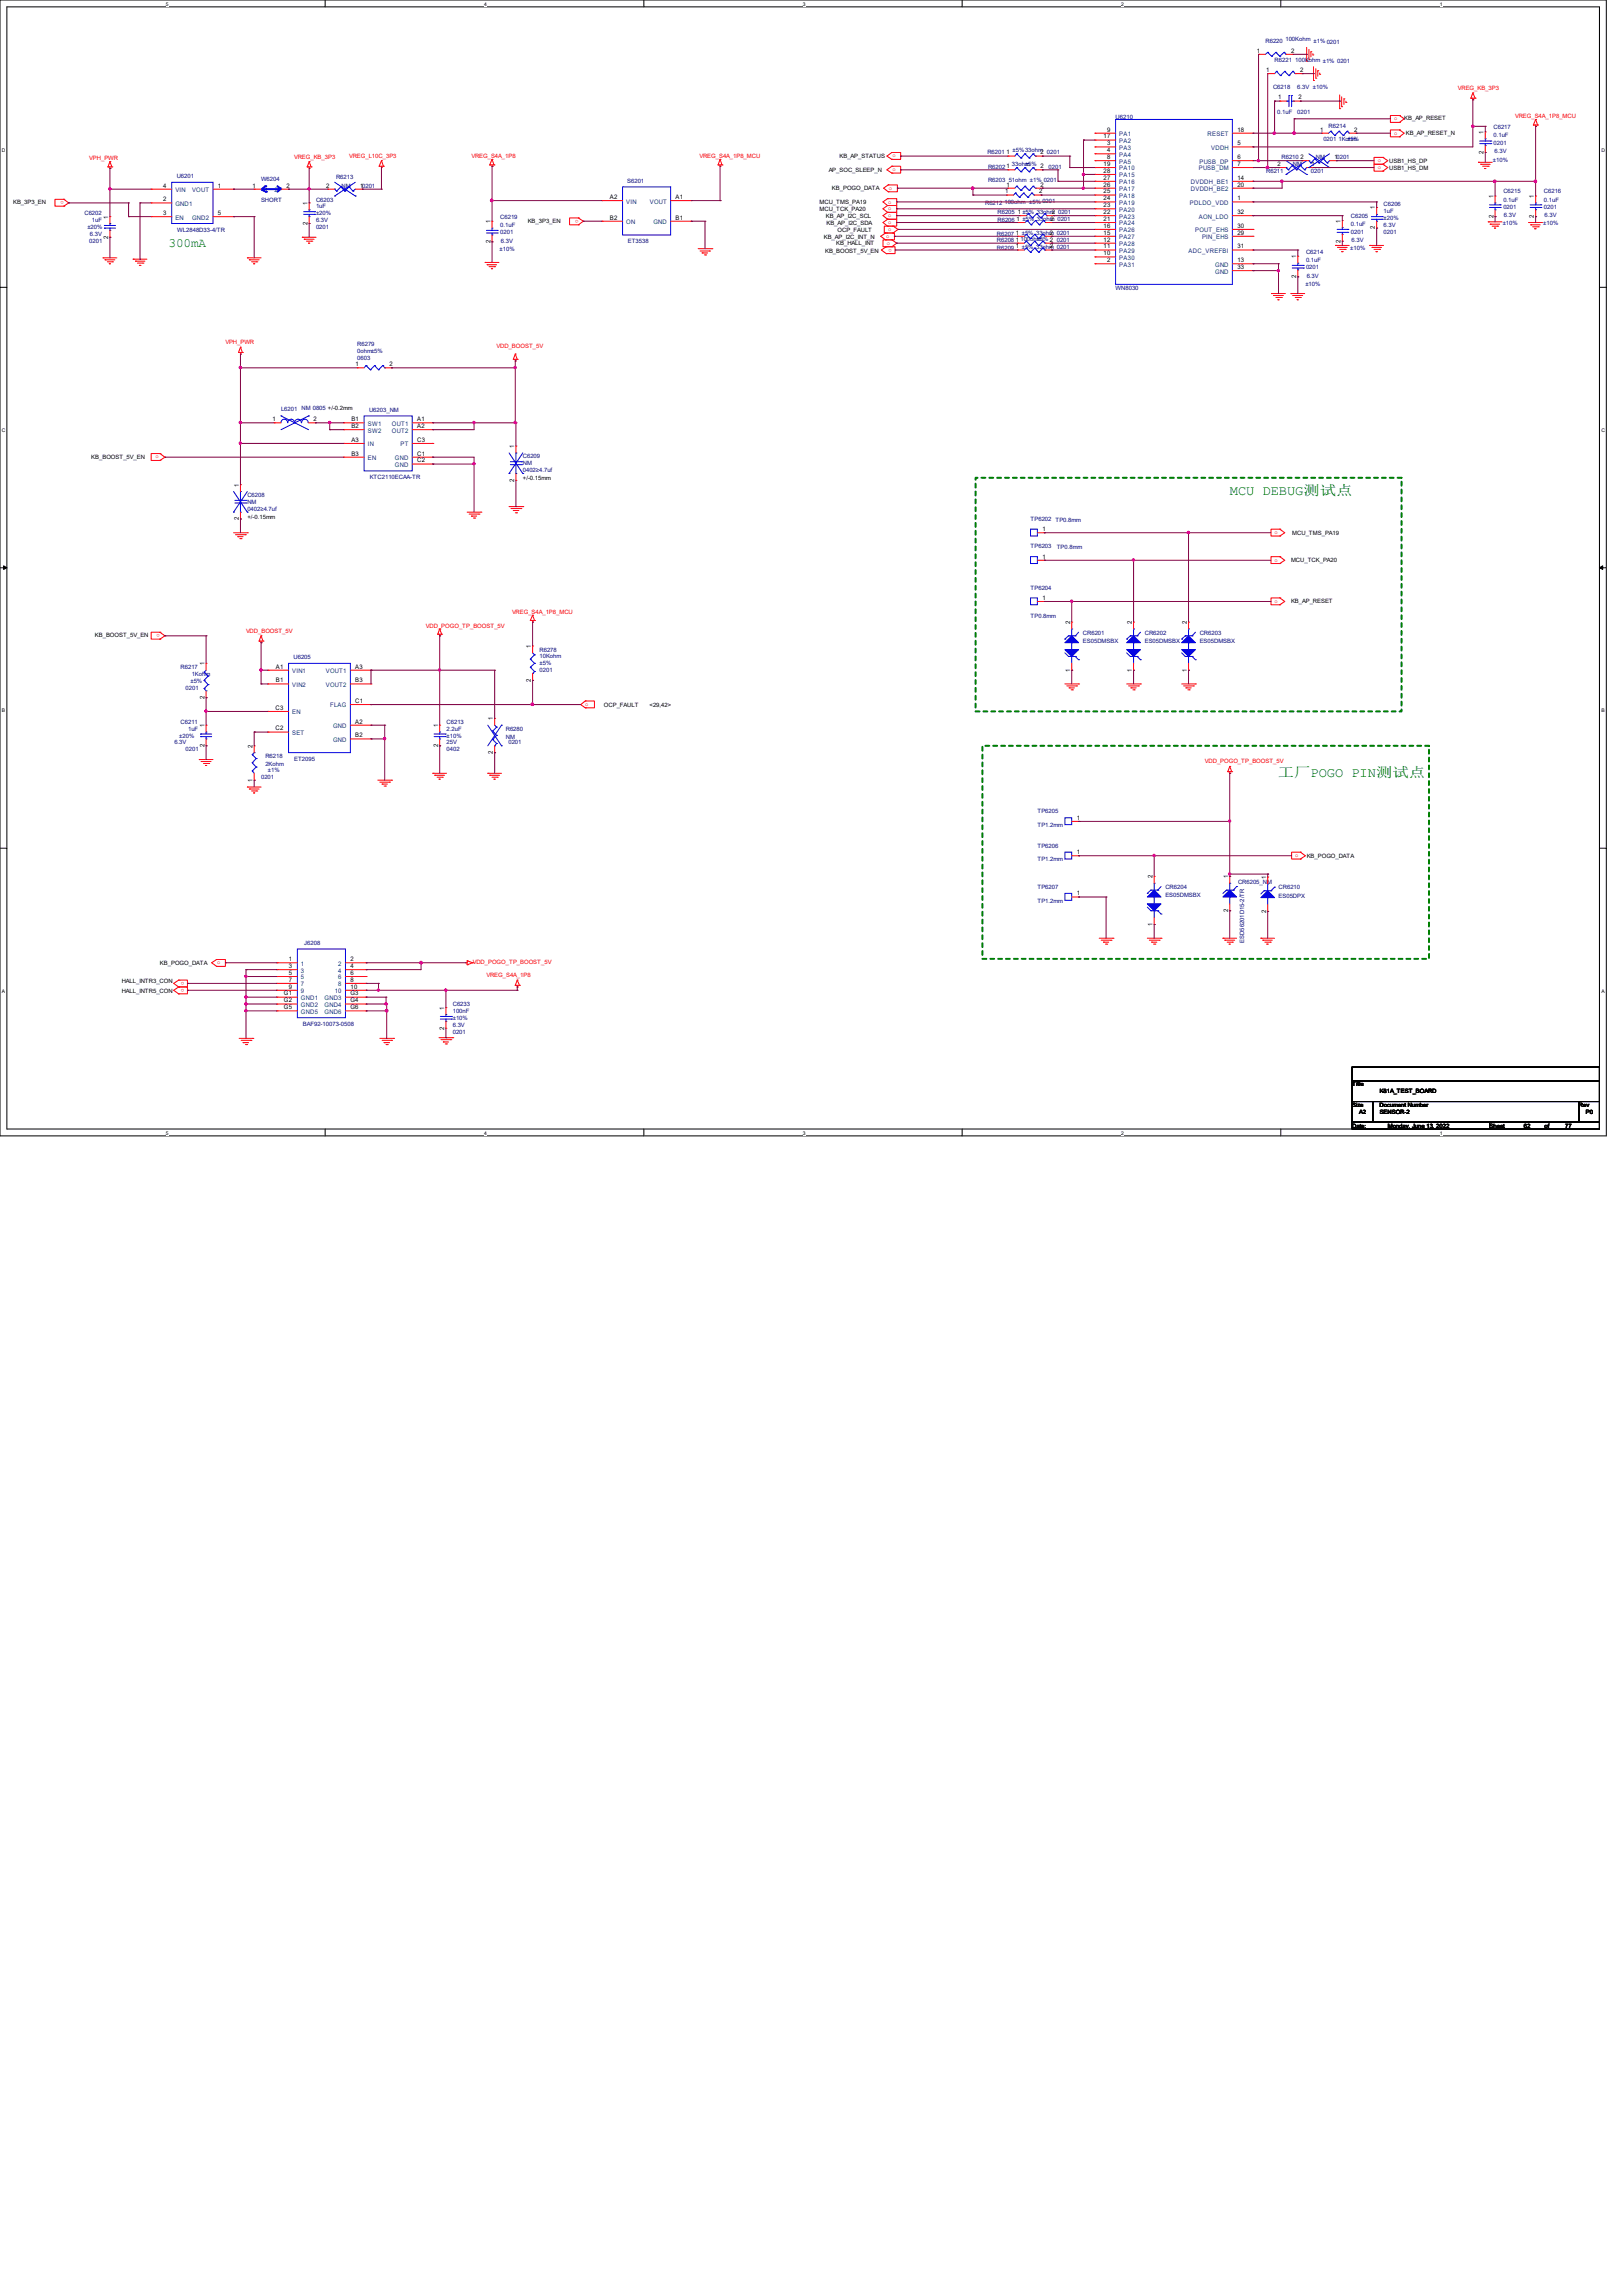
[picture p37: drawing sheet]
<svg xmlns="http://www.w3.org/2000/svg" width="210mm" height="297mm" viewBox="0 0 210 297" stroke-linecap="round" stroke-linejoin="round" font-family="sans-serif">
<defs><g id="words">
<g font-size="1.8" fill="#008000">
<text x="159.1" y="64.1">MCU DEBUG测试点</text>
<text x="165.4" y="100.5">工厂POGO PIN测试点</text>
</g>
<text font-size="1.7" fill="#008000" x="21.8" y="32">300mA</text>
<g font-size=".8" fill="#000080">
<text x="163.8" y="5.5">R6220</text>
<text x="166.3" y="5.3">100Kohm ±1%</text>
<text x="171.7" y="5.7">0201</text>
<text x="164.7" y="11.5">C6218</text>
<text x="164.9" y="8">R6221 100Kohm ±1% 0201</text>
<text x="167.9" y="11.5">6.3V ±10%</text>
<text x="144.4" y="15.4">U6210</text>
<text x="165.3" y="14.8">0.1uF</text>
<text x="167.9" y="14.7">0201</text>
<text x="171.9" y="16.6">R6214</text>
<text x="193.3" y="16.7">C6217</text>
<text x="193.3" y="17.8">0.1uF</text>
<text x="22.9" y="23">U6201</text>
<text x="33.8" y="23.4">W6204</text>
<text x="43.5" y="23.2">R6213</text>
<text x="81.2" y="23.7">S6201</text>
<text x="127.8" y="19.9">R6201</text>
<text x="127.9" y="23.6">R6203 51ohm ±1% 0201</text>
<text x="127.9" y="21.8">R62021</text>
<text x="130.9" y="21.5">33ohm</text>
<text x="131" y="19.7">±5%33ohm</text>
<text x="132.6" y="21.5">±5%</text>
<text x="135.5" y="19.9">0201</text>
<text x="135.7" y="21.8">0201</text>
<text x="163.8" y="22.4">R6211</text>
<text x="165.8" y="20.6">R6210</text>
<text x="167.3" y="21.5">NM</text>
<text x="169.6" y="22.4">0201</text>
<text x="170.3" y="20.6">NM</text>
<text x="171.2" y="18.2">0201</text>
<text x="173.2" y="18.2">1Kohm</text>
<text x="174.3" y="18.2">±5%</text>
<text x="193.2" y="20.9">±10%</text>
<text x="193.3" y="18.8">0201</text>
<text x="193.4" y="19.9">6.3V</text>
<text x="10.9" y="27.9">C6202</text>
<text x="11.3" y="29.6">±20%</text>
<text x="11.9" y="28.7">1uF</text>
<text x="22.9" y="30">WL2848D33-4/TR</text>
<text x="33.8" y="26.1">SHORT</text>
<text x="40.9" y="26.1">C6203</text>
<text x="40.9" y="27">1uF</text>
<text x="40.9" y="29.6">0201</text>
<text x="40.9" y="28.7">6.3V</text>
<text x="40.9" y="27.9">±20%</text>
<text x="44.2" y="24.3">NM</text>
<text x="64.7" y="28.3">C6219</text>
<text x="64.7" y="29.3">0.1uF</text>
<text x="127.5" y="26.5">R6212</text>
<text x="129.1" y="27.7">R6205</text>
<text x="129.1" y="28.7">R6206</text>
<text x="130" y="26.4">100ohm ±5% 0201</text>
<text x="174.8" y="28.2">C6205</text>
<text x="174.8" y="29.3">0.1uF</text>
<text x="179" y="26.7">C6206</text>
<text x="179" y="27.6">1uF</text>
<text x="179" y="29.3">6.3V</text>
<text x="179" y="28.4">±20%</text>
<text x="194.4" y="29.2">±10%</text>
<text x="194.5" y="25">C6215</text>
<text x="194.5" y="26.1">0.1uF</text>
<text x="194.5" y="27.1">0201</text>
<text x="194.6" y="28.1">6.3V</text>
<text x="199.7" y="29.2">±10%</text>
<text x="199.8" y="25">C6216</text>
<text x="199.8" y="26.1">0.1uF</text>
<text x="199.8" y="27.1">0201</text>
<text x="199.9" y="28.1">6.3V</text>
<text x="11.6" y="31.4">0201</text>
<text x="11.6" y="30.5">6.3V</text>
<text x="64.6" y="32.5">±10%</text>
<text x="64.7" y="30.3">0201</text>
<text x="64.8" y="31.4">6.3V</text>
<text x="81.2" y="31.5">ET3538</text>
<text x="129" y="30.5">R6207</text>
<text x="129" y="31.3">R6208</text>
<text x="129" y="32.3">R6209</text>
<text x="132" y="31.2">100ohm</text>
<text x="134.2" y="31.2">±5% 2</text>
<text x="136.7" y="31.3">0201</text>
<text x="169" y="32.8">C6214</text>
<text x="169" y="33.9">0.1uF</text>
<text x="169" y="34.8">0201</text>
<text x="169.1" y="35.9">6.3V</text>
<text x="174.7" y="32.4">±10%</text>
<text x="174.8" y="30.2">0201</text>
<text x="174.9" y="31.3">6.3V</text>
<text x="179" y="30.2">0201</text>
<text x="144.4" y="37.5">WN8030</text>
<text x="168.9" y="37">±10%</text>
<text x="46.2" y="44.7">R6279</text>
<text x="46.2" y="45.6">0ohm±5%</text>
<text x="46.2" y="46.5">0603</text>
<text x="36.4" y="53.2">L6201</text>
<text x="39" y="53">NM 0805 +/-0.2mm</text>
<text x="47.8" y="53.3">U6203_NM</text>
<text x="67.7" y="59.3">C6209</text>
<text x="32" y="64.3">C6208</text>
<text x="32" y="65.2">NM</text>
<text x="47.8" y="62">KTC2110ECAA-TR</text>
<text x="67.7" y="60.2">NM</text>
<text x="67.7" y="61.1">0402≥4.7uf</text>
<text x="32" y="66.1">0402≥4.7uf</text>
<text x="133.4" y="67.4">TP6202 TP0.8mm</text>
<text x="133.4" y="71">TP6203</text>
<text x="136.7" y="71">TP0.8mm</text>
<text x="133.4" y="76.3">TP6204</text>
<text x="133.4" y="79.9">TP0.8mm</text>
<text x="140.1" y="82.1">CR6201</text>
<text x="140.1" y="83.1">ES05DMSBX</text>
<text x="148.1" y="82.1">CR6202</text>
<text x="148.1" y="83.1">ES05DMSBX</text>
<text x="155.2" y="82.1">CR6203</text>
<text x="155.2" y="83.1">ES05DMSBX</text>
<text x="23.4" y="86.5">R6217</text>
<text x="24" y="89.2">0201</text>
<text x="24.6" y="88.3">±5%</text>
<text x="24.8" y="87.4">1Kohm</text>
<text x="38" y="85.3">U6205</text>
<text x="69.8" y="84.3">R6278</text>
<text x="69.8" y="85.2">10Kohm</text>
<text x="69.8" y="86.1">±5%</text>
<text x="69.8" y="87">0201</text>
<text x="23.2" y="95.4">±20%</text>
<text x="23.4" y="93.6">C6211</text>
<text x="24.3" y="94.5">1uF</text>
<text x="57.8" y="93.6">C6213</text>
<text x="57.8" y="94.5">2.2uF</text>
<text x="57.8" y="95.4">±10%</text>
<text x="65.5" y="94.5">R6280</text>
<text x="65.5" y="95.6">NM</text>
<text x="22.6" y="96.3">6.3V</text>
<text x="24" y="97.2">0201</text>
<text x="33.8" y="100.8">0201</text>
<text x="34.3" y="98.1">R6218</text>
<text x="34.3" y="99.1">2Kohm</text>
<text x="34.7" y="99.9">±1%</text>
<text x="38.1" y="98.4">ET2095</text>
<text x="57.8" y="97.2">0402</text>
<text x="57.8" y="96.3">25V</text>
<text x="65.8" y="96.3">0201</text>
<text x="134.2" y="105.2">TP6205</text>
<text x="134.2" y="107">TP1.2mm</text>
<text x="134.2" y="109.6">TP6206</text>
<text x="134.2" y="111.4">TP1.2mm</text>
<text x="134.2" y="115">TP6207</text>
<text x="134.2" y="116.8">TP1.2mm</text>
<text x="150.8" y="115">CR6204</text>
<text x="150.8" y="116">ES05DMSBX</text>
<text x="160.2" y="114.3">CR6205_NM</text>
<text x="165.4" y="115.1">CR6210</text>
<text x="165.4" y="116.1">ES05DPX</text>
<text x="39.4" y="122.3">J6208</text>
<text x="161" y="122" transform="rotate(-90 161 122)">ESD56201D15-2/TR</text>
<text x="58.6" y="130.2">C6233</text>
<text x="58.6" y="131.1">100nF</text>
<text x="58.6" y="132">±10%</text>
<text x="39.2" y="132.8">BAF92-10073-0508</text>
<text x="58.6" y="133.7">0201</text>
<text x="58.6" y="132.8">6.3V</text>
</g>
<g font-size=".8">
<text x="162.7" y="6.8">1</text>
<text x="163.8" y="9.3">1</text>
<text x="167.1" y="6.8">2</text>
<text x="168.2" y="9.3">2</text>
<text x="142.8" y="17.9">17</text>
<text x="143.3" y="17">9</text>
<text x="160.1" y="17">18</text>
<text x="165.4" y="12.9">1</text>
<text x="168" y="12.9">2</text>
<text x="170.8" y="17">1</text>
<text x="175.2" y="17">2</text>
<text x="181.7" y="15.6">KB_AP_RESET</text>
<text x="181.9" y="17.5">KB_AP_RESET_N</text>
<text x="192" y="17.3" transform="rotate(-90 192 17.3)">1</text>
<text x="107.2" y="22.2">AP_SOC_SLEEP_N</text>
<text x="108.6" y="20.4">KB_AP_STATUS</text>
<text x="130.2" y="20">1</text>
<text x="134.6" y="21.8">2</text>
<text x="134.6" y="20">2</text>
<text x="142.8" y="23.2">27</text>
<text x="142.8" y="21.5">19</text>
<text x="142.8" y="22.4">28</text>
<text x="143.3" y="20.6">8</text>
<text x="143.3" y="19.7">4</text>
<text x="143.3" y="18.8">3</text>
<text x="160.1" y="23.2">14</text>
<text x="160.1" y="18.8">5</text>
<text x="160.1" y="20.6">6</text>
<text x="160.1" y="21.5">7</text>
<text x="165.3" y="21.5">2</text>
<text x="168.3" y="20.6">2</text>
<text x="169.7" y="21.5">1</text>
<text x="172.7" y="20.6">10201</text>
<text x="179.8" y="21.1">USB1_HS_DP</text>
<text x="179.8" y="22">USB1_HS_DM</text>
<text x="192" y="19.9" transform="rotate(-90 192 19.9)">2</text>
<text x="1.7" y="26.4">KB_3P3_EN</text>
<text x="14" y="28.3" transform="rotate(-90 14 28.3)">1</text>
<text x="21.1" y="26">2</text>
<text x="21.1" y="27.8">3</text>
<text x="21.1" y="24.3">4</text>
<text x="28.2" y="27.8">5</text>
<text x="28.2" y="24.3">1</text>
<text x="32.7" y="24.3">1</text>
<text x="37.1" y="24.3">2</text>
<text x="39.8" y="29.1" transform="rotate(-90 39.8 29.1)">2</text>
<text x="39.8" y="26.5" transform="rotate(-90 39.8 26.5)">1</text>
<text x="42.2" y="24.3">2</text>
<text x="46.6" y="24.3">10201</text>
<text x="63.5" y="28.9" transform="rotate(-90 63.5 28.9)">1</text>
<text x="68.3" y="28.8">KB_3P3_EN</text>
<text x="78.9" y="25.7">A2</text>
<text x="78.9" y="28.4">B2</text>
<text x="87.4" y="25.7">A1</text>
<text x="87.4" y="28.4">B1</text>
<text x="106.1" y="26.4">MCU_TMS_PA19</text>
<text x="106.1" y="27.3">MCU_TCK_PA20</text>
<text x="106.9" y="28.2">KB_AP_I2C_SCL</text>
<text x="106.9" y="29.1">KB_AP_I2C_SDA</text>
<text x="107.7" y="24.6">KB_POGO_DATA</text>
<text x="108.4" y="30">OCP_FAULT</text>
<text x="130.1" y="25">1</text>
<text x="130.2" y="24.1">1</text>
<text x="131.5" y="28.6">1 ±5% 33ohm 0201</text>
<text x="131.7" y="27.7">1 ±5% 33ohm 0201</text>
<text x="134.5" y="25">2</text>
<text x="134.6" y="24.1">2</text>
<text x="135.9" y="28.6">2</text>
<text x="136.1" y="27.7">2</text>
<text x="142.8" y="24.1">26</text>
<text x="142.8" y="25">25</text>
<text x="142.8" y="25.9">24</text>
<text x="142.8" y="26.8">23</text>
<text x="142.8" y="29.5">16</text>
<text x="142.8" y="27.7">22</text>
<text x="142.8" y="28.6">21</text>
<text x="160.1" y="29.5">30</text>
<text x="160.1" y="24.1">20</text>
<text x="160.1" y="27.7">32</text>
<text x="160.1" y="25.9">1</text>
<text x="173.5" y="28.8" transform="rotate(-90 173.5 28.8)">1</text>
<text x="177.9" y="29.7" transform="rotate(-90 177.9 29.7)">2</text>
<text x="177.9" y="27.1" transform="rotate(-90 177.9 27.1)">1</text>
<text x="193.2" y="28.2" transform="rotate(-90 193.2 28.2)">2</text>
<text x="193.2" y="25.6" transform="rotate(-90 193.2 25.6)">1</text>
<text x="198.5" y="28.2" transform="rotate(-90 198.5 28.2)">2</text>
<text x="198.5" y="25.6" transform="rotate(-90 198.5 25.6)">1</text>
<text x="14" y="30.9" transform="rotate(-90 14 30.9)">2</text>
<text x="63.5" y="31.5" transform="rotate(-90 63.5 31.5)">2</text>
<text x="106.6" y="30.9">KB_AP_I2C_INT_N</text>
<text x="106.8" y="32.7">KB_BOOST_5V_EN</text>
<text x="108.2" y="31.7">KB_HALL_INT</text>
<text x="131.5" y="30.4">1 ±5% 33ohm 0201</text>
<text x="131.5" y="31.2">1</text>
<text x="131.5" y="32.1">1 ±5% 33ohm 0201</text>
<text x="135.9" y="30.4">2</text>
<text x="135.9" y="32.1">2</text>
<text x="142.8" y="30.4">15</text>
<text x="142.8" y="33">10</text>
<text x="142.8" y="31.2">12</text>
<text x="142.8" y="32.1">11</text>
<text x="143.3" y="33.9">2</text>
<text x="160.1" y="30.4">29</text>
<text x="160.1" y="33.9">13</text>
<text x="160.1" y="34.8">33</text>
<text x="160.1" y="32.1">31</text>
<text x="167.7" y="36" transform="rotate(-90 167.7 36)">2</text>
<text x="167.7" y="33.4" transform="rotate(-90 167.7 33.4)">1</text>
<text x="173.5" y="31.4" transform="rotate(-90 173.5 31.4)">2</text>
<text x="46" y="47.4">1</text>
<text x="50.4" y="47.4">2</text>
<text x="11.8" y="59.4">KB_BOOST_5V_EN</text>
<text x="35.3" y="54.5">1</text>
<text x="40.6" y="54.5">2</text>
<text x="45.5" y="54.5">B1</text>
<text x="45.5" y="57.1">A3</text>
<text x="45.5" y="58.9">B3</text>
<text x="45.5" y="55.4">B2</text>
<text x="54" y="58.9">C1</text>
<text x="54" y="57.1">C3</text>
<text x="54" y="54.5">A1</text>
<text x="54" y="55.4">A2</text>
<text x="54" y="59.8">C2</text>
<text x="66.5" y="58" transform="rotate(-90 66.5 58)">1</text>
<text x="30.9" y="63" transform="rotate(-90 30.9 63)">1</text>
<text x="66.5" y="62.3" transform="rotate(-90 66.5 62.3)">2</text>
<text x="67.7" y="62.1">+/-0.15mm</text>
<text x="30.9" y="67.3" transform="rotate(-90 30.9 67.3)">2</text>
<text x="32" y="67.1">+/-0.15mm</text>
<text x="134.9" y="68.7">1</text>
<text x="167.2" y="69.2">MCU_TMS_PA19</text>
<text x="134.9" y="72.3">1</text>
<text x="134.9" y="77.6">1</text>
<text x="167.1" y="72.7">MCU_TCK_PA20</text>
<text x="12.3" y="82.4">KB_BOOST_5V_EN</text>
<text x="68.7" y="83.8" transform="rotate(-90 68.7 83.8)">1</text>
<text x="138.5" y="80.7" transform="rotate(-90 138.5 80.7)">2</text>
<text x="146.5" y="80.7" transform="rotate(-90 146.5 80.7)">2</text>
<text x="153.6" y="80.7" transform="rotate(-90 153.6 80.7)">2</text>
<text x="167.1" y="78.1">KB_AP_RESET</text>
<text x="26.5" y="86.1" transform="rotate(-90 26.5 86.1)">1</text>
<text x="35.7" y="86.5">A1</text>
<text x="35.7" y="88.3">B1</text>
<text x="46" y="86.5">A3</text>
<text x="46" y="88.3">B3</text>
<text x="68.7" y="88.2" transform="rotate(-90 68.7 88.2)">2</text>
<text x="138.5" y="86.9" transform="rotate(-90 138.5 86.9)">1</text>
<text x="146.5" y="86.9" transform="rotate(-90 146.5 86.9)">1</text>
<text x="153.6" y="86.9" transform="rotate(-90 153.6 86.9)">1</text>
<text x="26.5" y="94.1" transform="rotate(-90 26.5 94.1)">1</text>
<text x="26.5" y="90.4" transform="rotate(-90 26.5 90.4)">2</text>
<text x="35.6" y="91.8">C3</text>
<text x="35.6" y="94.5">C2</text>
<text x="46" y="93.6">A2</text>
<text x="46" y="95.4">B2</text>
<text x="46" y="90.9">C1</text>
<text x="56.7" y="94.1" transform="rotate(-90 56.7 94.1)">1</text>
<text x="63.8" y="93.2" transform="rotate(-90 63.8 93.2)">1</text>
<text x="78.2" y="91.4">OCP_FAULT</text>
<text x="84" y="91.4">&lt;29,42&gt;</text>
<text x="26.5" y="96.7" transform="rotate(-90 26.5 96.7)">2</text>
<text x="32.7" y="101.1" transform="rotate(-90 32.7 101.1)">1</text>
<text x="32.7" y="96.7" transform="rotate(-90 32.7 96.7)">2</text>
<text x="56.7" y="96.7" transform="rotate(-90 56.7 96.7)">2</text>
<text x="63.8" y="97.5" transform="rotate(-90 63.8 97.5)">2</text>
<text x="139.3" y="106">1</text>
<text x="139.3" y="110.5">1</text>
<text x="149.1" y="113.6" transform="rotate(-90 149.1 113.6)">2</text>
<text x="158.9" y="113.6" transform="rotate(-90 158.9 113.6)">1</text>
<text x="163.8" y="113.7" transform="rotate(-90 163.8 113.7)">1</text>
<text x="169.1" y="111">KB_POGO_DATA</text>
<text x="139.3" y="115.8">1</text>
<text x="149.1" y="119.8" transform="rotate(-90 149.1 119.8)">1</text>
<text x="158.9" y="118" transform="rotate(-90 158.9 118)">2</text>
<text x="163.8" y="118.1" transform="rotate(-90 163.8 118.1)">2</text>
<text x="20.7" y="124.8">KB_POGO_DATA</text>
<text x="37.4" y="124.3">1</text>
<text x="37.4" y="125.2">3</text>
<text x="45.3" y="124.3">2</text>
<text x="45.3" y="125.2">4</text>
<text x="15.7" y="127.2">HALL_INTR3_CON</text>
<text x="15.7" y="128.5">HALL_INTR5_CON</text>
<text x="36.7" y="128.8">G1</text>
<text x="36.7" y="129.7">G2</text>
<text x="36.7" y="130.6">G5</text>
<text x="37.4" y="126.1">5</text>
<text x="37.4" y="127">7</text>
<text x="37.4" y="127.9">9</text>
<text x="45.3" y="126.1">6</text>
<text x="45.3" y="127">8</text>
<text x="45.3" y="127.9">10</text>
<text x="45.3" y="128.8">G3</text>
<text x="45.3" y="129.7">G4</text>
<text x="45.3" y="130.6">G6</text>
<text x="57.5" y="130.6" transform="rotate(-90 57.5 130.6)">1</text>
<text x="57.5" y="133.2" transform="rotate(-90 57.5 133.2)">2</text>
<text x="175" y="140.5">Title</text>
<text x="175" y="143.2">Size</text>
<text x="178.5" y="143.2">Document Number</text>
<text x="178.5" y="141.4">K81A_TEST_BOARD</text>
<text x="204.3" y="143.2">Rev</text>
<text x="175" y="145.9">Date:</text>
<text x="175.9" y="144.1">A2</text>
<text x="178.5" y="144.1">SENSOR-2</text>
<text x="179.6" y="145.9">Monday, June 13, 2022</text>
<text x="192.8" y="145.9">Sheet</text>
<text x="197.2" y="145.9">62</text>
<text x="199.9" y="145.9">of</text>
<text x="202.5" y="145.9">77</text>
<text x="205.2" y="144.1">P0</text>
</g>
<g font-size=".8" fill="#f00">
<text x="188.6" y="11.6">VREG_KB_3P3</text>
<text x="180.4" y="15.6">o</text>
<text x="180.4" y="17.4">o</text>
<text x="196.1" y="15.3">VREG_S4A_1P8_MCU</text>
<text x="11.6" y="20.7">VPH_PWR</text>
<text x="38.1" y="20.5">VREG_KB_3P3</text>
<text x="45.2" y="20.4">VREG_L10C_3P3</text>
<text x="61" y="20.4">VREG_S4A_1P8</text>
<text x="90.5" y="20.4">VREG_S4A_1P8_MCU</text>
<text x="115.5" y="20.4">o</text>
<text x="115.5" y="22.1">o</text>
<text x="178.3" y="21">o</text>
<text x="178.3" y="21.9">o</text>
<text x="8.3" y="26" transform="rotate(-180 8.3 26)">o</text>
<text x="74.8" y="28.4" transform="rotate(-180 74.8 28.4)">o</text>
<text x="114.9" y="26.3">o</text>
<text x="114.9" y="27.2">o</text>
<text x="114.9" y="28.1">o</text>
<text x="114.9" y="29">o</text>
<text x="114.9" y="29.9">o</text>
<text x="115" y="24.6">o</text>
<text x="114.7" y="30.8">o</text>
<text x="114.8" y="31.7">o</text>
<text x="115.4" y="32.2" transform="rotate(-180 115.4 32.2)">o</text>
<text x="29.2" y="44.5">VPH_PWR</text>
<text x="64.3" y="45">VDD_BOOST_5V</text>
<text x="20.1" y="59.3">o</text>
<text x="164.9" y="69.1">o</text>
<text x="164.9" y="72.6">o</text>
<text x="164.9" y="78">o</text>
<text x="20.7" y="82" transform="rotate(-180 20.7 82)">o</text>
<text x="31.8" y="81.9">VDD_BOOST_5V</text>
<text x="55.1" y="81.2">VDD_POGO_TP_BOOST_5V</text>
<text x="66.3" y="79.4">VREG_S4A_1P8_MCU</text>
<text x="75.7" y="91.3">o</text>
<text x="155.9" y="98.8">VDD_POGO_TP_BOOST_5V</text>
<text x="167.6" y="110.9">o</text>
<text x="28.1" y="124.8">o</text>
<text x="61.2" y="124.8">VDD_POGO_TP_BOOST_5V</text>
<text x="23.8" y="127" transform="rotate(-180 23.8 127)">o</text>
<text x="23.8" y="127.9" transform="rotate(-180 23.8 127.9)">o</text>
<text x="63" y="126.4">VREG_S4A_1P8</text>
</g>
<g font-size=".8" fill="#004080">
<text x="144.8" y="17.6">PA1</text>
<text x="156.3" y="17.6">RESET</text>
<text x="144.8" y="21.2">PA5</text>
<text x="144.8" y="23.8">PA16</text>
<text x="144.8" y="22.1">PA10</text>
<text x="144.8" y="18.5">PA2</text>
<text x="144.8" y="20.3">PA4</text>
<text x="144.8" y="19.4">PA3</text>
<text x="144.8" y="22.9">PA15</text>
<text x="154.1" y="23.8">DVDDH_BE1</text>
<text x="155.1" y="22.1">PUSB_DM</text>
<text x="155.2" y="21.2">PUSB_DP</text>
<text x="156.7" y="19.4">VDDH</text>
<text x="22.7" y="26.6">GND1</text>
<text x="22.7" y="28.4">EN</text>
<text x="22.7" y="24.8">VIN</text>
<text x="24.9" y="28.4">GND2</text>
<text x="24.9" y="24.8">VOUT</text>
<text x="34.2" y="24.8">1</text>
<text x="35.5" y="24.8">2</text>
<text x="81" y="26.3">VIN</text>
<text x="81" y="29">ON</text>
<text x="84.1" y="26.3">VOUT</text>
<text x="84.5" y="29">GND</text>
<text x="144.8" y="24.7">PA17</text>
<text x="144.8" y="25.6">PA18</text>
<text x="144.8" y="26.5">PA19</text>
<text x="144.8" y="27.4">PA20</text>
<text x="144.8" y="28.3">PA23</text>
<text x="144.8" y="29.2">PA24</text>
<text x="154" y="26.5">PDLDO_VDD</text>
<text x="154.1" y="24.7">DVDDH_BE2</text>
<text x="155.1" y="28.3">AON_LDO</text>
<text x="144.8" y="34.5">PA31</text>
<text x="144.8" y="30.1">PA26</text>
<text x="144.8" y="30.9">PA27</text>
<text x="144.8" y="33.6">PA30</text>
<text x="144.8" y="31.8">PA28</text>
<text x="144.8" y="32.7">PA29</text>
<text x="153.8" y="32.7">ADC_VREFBI</text>
<text x="154.7" y="30.1">POUT_EHS</text>
<text x="155.5" y="30.9">PIN_EHS</text>
<text x="157.2" y="34.5">GND</text>
<text x="157.2" y="35.4">GND</text>
<text x="47.6" y="55.1">SW1</text>
<text x="47.6" y="57.7">IN</text>
<text x="47.6" y="59.5">EN</text>
<text x="47.6" y="56">SW2</text>
<text x="50.7" y="55.1">OUT1</text>
<text x="50.7" y="56">OUT2</text>
<text x="51.1" y="59.5">GND</text>
<text x="51.8" y="57.7">PT</text>
<text x="51.1" y="60.4">GND</text>
<text x="37.8" y="87.1">VIN1</text>
<text x="37.8" y="88.9">VIN2</text>
<text x="42.2" y="87.1">VOUT1</text>
<text x="42.2" y="88.9">VOUT2</text>
<text x="37.8" y="92.4">EN</text>
<text x="37.8" y="95.1">SET</text>
<text x="42.7" y="91.5">FLAG</text>
<text x="43.1" y="94.2">GND</text>
<text x="43.1" y="96">GND</text>
<text x="38.9" y="124.9">1</text>
<text x="38.9" y="125.8">3</text>
<text x="43.8" y="124.9">2</text>
<text x="43.8" y="125.8">4</text>
<text x="38.9" y="126.7">5</text>
<text x="38.9" y="127.6">7</text>
<text x="38.9" y="128.5">9</text>
<text x="38.9" y="129.4">GND1</text>
<text x="38.9" y="130.3">GND2</text>
<text x="38.9" y="131.1">GND5</text>
<text x="42" y="129.4">GND3</text>
<text x="42" y="130.3">GND4</text>
<text x="42" y="131.1">GND6</text>
<text x="43.3" y="128.5">10</text>
<text x="43.8" y="126.7">6</text>
<text x="43.8" y="127.6">8</text>
</g>
<g font-size=".6">
<text x="21.5" y=".7">5</text>
<text x="62.7" y=".7">4</text>
<text x="103.9" y=".7">3</text>
<text x="145.1" y=".7">2</text>
<text x="186.3" y=".7">1</text>
<text x=".3" y="19.6">D</text>
<text x="207.2" y="19.6">D</text>
<text x=".3" y="55.9">C</text>
<text x="207.2" y="55.9">C</text>
<text x=".3" y="92.2">B</text>
<text x="207.2" y="92.2">B</text>
<text x=".3" y="128.4">A</text>
<text x="207.2" y="128.4">A</text>
<text x="21.5" y="146.8">5</text>
<text x="62.7" y="146.8">4</text>
<text x="103.9" y="146.8">3</text>
<text x="145.1" y="146.8">2</text>
<text x="186.3" y="146.8">1</text>
</g>
</g></defs>
<path d="M0 0h207.9v146.9h-207.9zM.9 .9h206.1v145.1h-206.1z" fill="none" stroke="#000" stroke-width=".13"/>
<g fill="#fff">
<path d="M21.5 .1h.3v.7h-.3z"/>
<path d="M21.5 146.2h.3v.7h-.3z"/>
</g>
<path d="M42.1 0v.9M42.1 146v.9" fill="none" stroke="#000" stroke-width=".13"/>
<g fill="#fff">
<path d="M62.7 .1h.3v.7h-.3z"/>
<path d="M62.7 146.2h.3v.7h-.3z"/>
</g>
<path d="M83.3 0v.9M83.3 146v.9" fill="none" stroke="#000" stroke-width=".13"/>
<g fill="#fff">
<path d="M103.9 .1h.3v.7h-.3z"/>
<path d="M103.9 146.2h.3v.7h-.3z"/>
</g>
<path d="M124.5 0v.9M124.5 146v.9" fill="none" stroke="#000" stroke-width=".13"/>
<g fill="#fff">
<path d="M145.1 .1h.3v.7h-.3z"/>
<path d="M145.1 146.2h.3v.7h-.3z"/>
</g>
<path d="M165.7 0v.9M165.7 146v.9" fill="none" stroke="#000" stroke-width=".13"/>
<g fill="#fff">
<path d="M186.3 .1h.3v.7h-.3z"/>
<path d="M186.3 146.2h.3v.7h-.3z"/>
<path d="M.3 19h.4v.7h-.4z"/>
<path d="M207.2 19h.5v.7h-.5z"/>
<path d="M.3 55.3h.4v.7h-.4z"/>
<path d="M207.2 55.3h.5v.7h-.5z"/>
</g>
<path d="M0 37.2h.9M207 37.2h.9" fill="none" stroke="#000" stroke-width=".13"/>
<g fill="#fff">
<path d="M.3 91.6h.4v.7h-.4z"/>
<path d="M207.2 91.6h.4v.7h-.4z"/>
</g>
<path d="M0 73.4h.9M207 73.4h.9" fill="none" stroke="#000" stroke-width=".13"/>
<path d="M.5 73.2l.4 .2-.4 .3zM207 73.4l.4-.2v.5z" fill="#000" stroke="#000" stroke-width=".13"/>
<g fill="#fff">
<path d="M.3 127.8h.3v.8h-.3z"/>
<path d="M207.2 127.8h.4v.8h-.4z"/>
</g>
<path d="M0 109.7h.9M207 109.7h.9M175 138h32v1.8h-32zM175 139.8h32v2.7h-32zM175 142.5h2.6v2.7h-2.6zM175 145.2h17.7v.8h-17.7zM177.6 142.5h26.7v2.7h-26.7zM192.7 145.2h14.3v.8h-14.3zM204.3 142.5h2.7v2.7h-2.7z" fill="none" stroke="#000" stroke-width=".13"/>
<path d="M126.2 61.8h55.2v30.2h-55.2zM127.1 96.5h57.8v27.5h-57.8z" fill="none" stroke="#008000" stroke-width=".25" stroke-dasharray=".5"/>
<g fill="none" stroke="#f00" stroke-width=".13">
<path d="M115.4 19.7h.1M115.4 19.7h1.1v.9h-1.1M115.4 19.7l-.6 .5 .6 .4M141.7 18.1h.1M141.7 19.9h.1M141.7 19h.1M141.7 17.2h.1M141.7 17.2h2.7M141.7 19h2.7M141.7 18.1h2.7M141.7 19.9h2.7M159.5 17.2h2.6"/>
<path d="M159.5 19h2.6M162.1 19h.1M162.1 17.2h.1M162.9 7h.1M162.9 7h.8M164 9.5h.1M164 9.5h.9M165.6 13.1h.1M165.6 13.1h.9M166.4 7h.9M167.3 7h.1M167.4 13.1h.9"/>
<path d="M167.6 9.5h.9M168.3 13.1h.1M168.5 9.5h.1M169.1 7.9h.1M169.1 6.1v1.8M169.4 7.7h.1M169.4 6.4v1.3M169.6 6.7h.1M169.6 6.7v.7M169.9 7.1h.1M169.9 6.9v.2M170 10.4h.1"/>
<path d="M170 8.6v1.8M170.3 10.1h.1M170.3 8.9v1.2M170.5 9.1h.1M170.5 9.1v.8M170.8 9.6h.1M170.8 9.4v.2M171 17.2h.1M171 17.2h.9M173.4 14.1h.1M173.4 12.3v1.8M173.6 13.8h.1"/>
<path d="M173.6 12.5v1.3M173.9 12.8h.1M173.9 12.8v.7M174.2 13.3h.1M174.2 13.1v.2M174.6 17.2h.9M175.5 17.2h.1M181.1 14.9h.1M181.1 15.8h.1M181.1 14.9h-1.2v.9h1.2M181.1 16.8h.1M181.1 17.7h.1"/>
<path d="M181.1 16.8h-1.2v.9h1.2M181.1 14.9l.6 .5-.6 .4M181.1 16.8l.6 .4-.6 .5M190.3 12.7h.1M190.3 12.7h.6M190.6 12.9h.1M190.6 12h.1M190.6 12.7v.2M190.6 12l.3 .7M190.6 12l-.3 .7M190.9 12.7h.1M192.2 17.1h.1"/>
<path d="M192.2 19.7h.1M192.2 17.1v.8M192.2 18.8v.9M198.4 16.2h.1M198.4 16.2h.6M198.7 16.3h.1M198.7 15.5h.1M198.7 16.2v.1M198.7 15.5l-.3 .7M198.7 15.5l.3 .7M199 16.2h.1M8.3 26.7h.1"/>
<path d="M8.3 25.8h.1M8.3 25.8h-1.2v.9h1.2M8.3 25.8l.6 .4-.6 .5M13.3 33.4h.1M13.3 33.4h1.8M13.6 33.6h.1M13.6 33.6h1.3M13.9 33.9h.7M14 21.6h.1M14 21.6h.5M14.1 34.1h.1M14.1 34.1h.2"/>
<path d="M14.2 21.8h.1M14.2 20.9h.1M14.2 28h.1M14.2 30.7h.1M14.2 21.6v.2M14.2 28v.9M14.2 29.8v.9M14.2 20.9l-.2 .7M14.2 20.9l.3 .7M14.5 21.6h.1M14.6 33.9h.1M17.2 33.5h.1"/>
<path d="M17.2 33.5h1.8M17.5 33.8h.1M17.5 33.8h1.3M17.8 34h.7M18 34.3h.1M18 34.3h.2M18.5 34h.1M19.6 26.2h.1M19.6 28h.1M19.6 24.5h.1M19.6 24.5h2.6M19.6 26.2h2.6"/>
<path d="M19.6 28h2.6M27.6 24.5h2.6M27.6 28h2.6M30.2 28h.1M30.2 24.5h.1M32 33.4h.1M32 33.4h1.8M32.3 33.6h.1M32.3 33.6h1.2M32.6 33.9h.6M32.8 34.1h.1M32.8 34.1h.2"/>
<path d="M32.9 24.5h.1M32.9 24.5h.9M33.2 33.9h.1M36.4 24.5h.9M37.3 24.5h.1M39.1 30.7h.1M39.1 30.7h1.8M39.4 30.9h.1M39.4 30.9h1.2M39.7 31.2h.6M39.8 21.6h.1M39.8 21.6h.5"/>
<path d="M39.9 31.5h.1M39.9 31.5h.2M40 21.8h.1M40 20.9h.1M40 26.2h.1M40 28.9h.1M40 21.6v.2M40 26.2v.9M40 28v.9M40 20.9l.3 .7M40 20.9l-.2 .7M40.3 21.6h.1"/>
<path d="M40.3 31.2h.1M42.4 24.5h.1M42.4 24.5h.9M46 24.5h.9M46.9 24.5h.1M49.1 21.5h.1M49.1 21.5h.5M49.4 21.7h.1M49.4 20.8h.1M49.4 21.5v.2M49.4 20.8l-.3 .7M49.4 20.8l.2 .7"/>
<path d="M49.6 21.5h.1M62.8 34h.1M62.8 34h1.8M63 34.2h.1M63 34.2h1.3M63.3 34.5h.7M63.4 21.3h.1M63.4 21.3h.5M63.6 34.8h.1M63.6 34.8h.2M63.7 21.5h.1M63.7 20.6h.1"/>
<path d="M63.7 28.6h.1M63.7 31.3h.1M63.7 21.3v.2M63.7 28.6v.9M63.7 30.4v.9M63.7 20.6l-.3 .7M63.7 20.6l.2 .7M63.9 21.3h.1M64 34.5h.1M74.8 29.1h.1M74.8 28.2h.1M74.8 28.2h-1.1v.9h1.1"/>
<path d="M74.8 28.2l.7 .4-.7 .5M77.9 26h.1M77.9 28.6h.1M77.9 26h2.7M77.9 28.6h2.7M86.8 26h2.7M86.8 28.6h2.7M89.5 26h.1M89.5 28.6h.1M90.3 32.2h1.8M90.6 32.5h1.2M90.8 32.7h.1"/>
<path d="M90.8 32.7h.8M91.1 33h.2M91.3 33h.1M91.8 32.5h.1M92.1 32.2h.1M92.9 21.3h.1M92.9 21.3h.5M93.2 21.5h.1M93.2 20.6h.1M93.2 21.3v.2M93.2 20.6l-.3 .7M93.2 20.6l.2 .7"/>
<path d="M93.4 21.3h.1M114.6 30.1h.1M114.6 31h.1M114.6 30.1h1.1v.9h-1.1M114.6 30.1l-.6 .5 .6 .4M114.7 32.8h.1M114.7 31.9h.1M114.7 31.9h1.1v.9h-1.1M114.7 31.9l-.7 .4 .7 .5M114.9 25.7h.1M114.9 26.6h.1M114.9 25.7h1.1v.9h-1.1"/>
<path d="M114.9 27.5h.1M114.9 26.6h1.1v.9h-1.1M114.9 28.4h.1M114.9 27.5h1.1v.9h-1.1M114.9 29.3h.1M114.9 28.4h1.1v.9h-1.1M114.9 25.7l-.6 .4 .6 .5M114.9 26.6l-.6 .4 .6 .5M114.9 27.5l-.6 .4 .6 .5M114.9 28.4l-.6 .4 .6 .5M114.9 23.9h.1M114.9 24.8h.1"/>
<path d="M114.9 23.9h1.2v.9h-1.2M114.9 23.9l-.6 .4 .6 .5M115.4 20.6h.1M115.4 21.5h.1M115.4 22.4h.1M115.4 21.5h1.1v.9h-1.1M115.4 31h.1M115.4 31.9h.1M115.4 31h-1.1v.9h1.1M115.4 21.5l-.6 .5 .6 .4M115.4 31l.6 .5-.6 .4M115.6 29.3h.1"/>
<path d="M115.6 30.1h.1M115.6 29.3h-1.2v.8h1.2M115.6 29.3l.6 .4-.6 .4M130.3 25.2h.1M130.3 25.2h.8M130.4 24.3h.1M130.4 22h.1M130.4 20.2h.1M130.4 24.3h.9M130.4 22h.9M130.4 20.2h.9M131.7 30.6h.1"/>
<path d="M131.7 31.5h.1M131.7 32.3h.1M131.7 31.5h.8M131.7 30.6h.8M131.7 32.3h.8M131.7 28.8h.1M131.7 28.8h.9M131.9 27.9h.1M131.9 27.9h.9M133.8 25.2h.9M134 24.3h.9M134 22h.9"/>
<path d="M134 20.2h.9M134.7 25.2h.1M134.9 24.3h.1M134.9 22h.1M134.9 20.2h.1M135.2 31.5h.9M135.2 30.6h.9M135.2 32.3h.9M135.3 28.8h.9M135.5 27.9h.9M136.1 30.6h.1M136.1 31.5h.1"/>
<path d="M136.1 32.3h.1M136.2 28.8h.1M136.4 27.9h.1M141.7 20.8h.1M141.7 23.5h.1M141.7 24.3h.1M141.7 21.7h.1M141.7 25.2h.1M141.7 26.1h.1M141.7 27h.1M141.7 34.1h.1M141.7 29.7h.1"/>
<path d="M141.7 30.6h.1M141.7 33.2h.1M141.7 31.5h.1M141.7 32.3h.1M141.7 22.6h.1M141.7 27.9h.1M141.7 28.8h.1M141.7 31.5h2.7M141.7 34.1h2.7M141.7 28.8h2.7M141.7 24.3h2.7M141.7 21.7h2.7"/>
<path d="M141.7 30.6h2.7M141.7 25.2h2.7M141.7 27.9h2.7M141.7 23.5h2.7M141.7 29.7h2.7M141.7 26.1h2.7M141.7 32.3h2.7M141.7 20.8h2.7M141.7 27h2.7M141.7 33.2h2.7M141.7 22.6h2.7M159.5 34.1h2.6"/>
<path d="M159.5 24.3h2.6M159.5 21.7h2.6M159.5 30.6h2.6M159.5 27.9h2.6M159.5 23.5h2.6M159.5 29.7h2.6M159.5 35h2.6M159.5 26.1h2.6M159.5 32.3h2.6M159.5 20.8h2.6M162.1 23.5h.1M162.1 29.7h.1"/>
<path d="M162.1 30.6h.1M162.1 24.3h.1M162.1 34.1h.1M162.1 27.9h.1M162.1 35h.1M162.1 26.1h.1M162.1 32.3h.1M162.1 20.8h.1M162.1 21.7h.1M164.5 38h.1M164.5 38h1.8M164.8 38.2h.1"/>
<path d="M164.8 38.2h1.3M165.1 38.5h.7M165.4 38.8h.1M165.5 21.7h.1M165.5 21.7h.9M165.8 38.5h.1M167 38h.1M167 38h1.8M167.3 38.2h.1M167.3 38.2h1.3M167.6 38.5h.7M167.9 38.8h.1"/>
<path d="M167.9 33.1h.1M167.9 35.8h.1M167.9 33.1v.9M167.9 34.9v.9M168.3 38.5h.1M168.5 20.8h.1M168.5 20.8h.9M169.1 21.7h.9M170 21.7h.1M172 20.8h.9M172.8 31.7h.1M172.8 31.7h1.8"/>
<path d="M172.9 20.8h.1M173.1 32h.1M173.1 32h1.2M173.4 32.3h.7M173.6 32.6h.1M173.6 32.6h.2M173.7 28.5h.1M173.7 31.2h.1M173.7 28.5v.9M173.7 30.3v.9M174.1 32.3h.1M177.2 31.7h.1"/>
<path d="M177.2 31.7h1.8M177.5 32h.1M177.5 32h1.3M177.8 32.3h.7M178.1 32.6h.1M178.1 32.6h.2M178.1 26.8h.1M178.1 29.5h.1M178.1 26.8v.9M178.1 28.6v.9M178.5 32.3h.1M178.9 20.4h.1"/>
<path d="M178.9 21.3h.1M178.9 20.4h-1.1v.9h1.1M178.9 22.1h.1M178.9 21.3h-1.1v.8h1.1M178.9 20.4l.7 .4-.7 .5M178.9 21.3l.7 .4-.7 .4M191.3 21h.1M191.3 21h1.8M191.6 21.3h.1M191.6 21.3h1.2M191.9 21.5h.7M192.1 21.8h.1"/>
<path d="M192.1 21.8h.2M192.6 21.5h.1M192.6 28.7h.1M192.6 28.7h1.8M192.8 29h.1M192.8 29h1.3M193.1 29.3h.7M193.4 29.5h.1M193.5 25.4h.1M193.5 28h.1M193.5 25.4v.8M193.5 27.1v.9"/>
<path d="M193.8 29.3h.1M197.8 28.8h.1M197.8 28.8h1.8M198.1 29.1h.1M198.1 29.1h1.2M198.3 29.3h.8M198.6 29.6h.1M198.6 29.6h.2M198.7 25.4h.1M198.7 28h.1M198.7 25.4v.8M198.7 27.1v.9"/>
<path d="M199.1 29.3h.1M20.7 58.7h.1M20.7 59.6h.1M20.7 58.7h-1.1v.9h1.1M20.7 58.7l.6 .4-.6 .5M30.9 45.6h.1M30.9 45.6h.5M31.1 45.8h.1M31.1 44.9h.1M31.1 45.6v.2M31.1 44.9l.3 .7M31.1 44.9l-.2 .7"/>
<path d="M31.4 45.6h.1M35.5 54.7h.1M35.5 54.7h.9M39.9 54.7h.9M40.8 54.7h.1M44.4 54.7h.1M44.4 57.4h.1M44.4 59.1h.1M44.4 55.6h.1M44.4 54.7h2.7M44.4 59.1h2.7M44.4 57.4h2.7"/>
<path d="M44.4 55.6h2.7M46.2 47.6h.1M46.2 47.6h.9M49.8 47.6h.9M50.7 47.6h.1M53.3 54.7h2.7M53.3 59.1h2.7M53.3 57.4h2.7M53.3 55.6h2.7M56 59.1h.1M56 57.4h.1M56 54.7h.1"/>
<path d="M56 55.6h.1M66.4 46.5h.1M66.4 46.5h.5M66.7 46.7h.1M66.7 45.8h.1M66.7 46.5v.2M66.7 45.8l.2 .7M66.7 45.8l-.3 .7M66.8 57.7h.1M66.8 57.7v.9M66.9 46.5h.1M30.2 68.9h1.8"/>
<path d="M30.5 69.2h1.2M30.8 69.4h.1M30.8 69.4h.7M31 69.7h.2M31.1 62.7h.1M31.1 67.1h.1M31.1 62.7v.9M31.1 66.3v.8M31.2 69.7h.1M31.7 69.2h.1M32 68.9h.1M53.3 60h2.7"/>
<path d="M56 60h.1M60.5 66.3h1.7M60.7 66.5h1.3M61 66.8h.1M61 66.8h.7M61.3 67h.1M61.4 67h.1M62 66.5h.1M62.2 66.3h.1M65.9 65.5h1.7M66.1 65.8h1.3M66.4 66h.1"/>
<path d="M66.4 66h.7M66.7 66.3h.1M66.8 62.1h.1M66.8 61.3v.8M66.8 66.3h.1M67.4 65.8h.1M67.6 65.5h.1M68.9 79.6h.1M68.9 79.6l-.3 .7M68.9 79.6l.3 .7M134.2 68.9h.9M134.2 72.5h.9"/>
<path d="M134.2 77.8h.9M135.1 68.9h.1M135.1 72.5h.1M135.1 77.8h.1M165.6 68.5h.1M165.6 69.3h.1M165.6 68.5h-1.1v.8h1.1M165.6 72h.1M165.6 72.9h.1M165.6 72h-1.1v.9h1.1M165.6 77.3h.1M165.6 78.2h.1"/>
<path d="M165.6 77.3h-1.1v.9h1.1M165.6 68.5l.6 .4-.6 .4M165.6 72l.6 .5-.6 .4M165.6 77.3l.6 .5-.6 .4M20.7 82.7h.1M20.7 81.8h.1M20.7 81.8h-1.1v.9h1.1M20.7 81.8l.6 .5-.6 .4M25.8 98.3h.1M25.8 98.3h1.8M26 98.5h.1M26 98.5h1.3"/>
<path d="M26.3 98.8h.7M26.6 99h.1M26.6 99h.2M26.7 85.8h.1M26.7 90.3h.1M26.7 93.8h.1M26.7 96.5h.1M26.7 85.8v.9M26.7 89.4v.9M26.7 93.8v.9M26.7 95.6v.9M27 98.8h.1"/>
<path d="M32.9 96.5h.1M32.9 96.5v.9M33.5 82.9h.1M33.5 82.9h.5M33.8 83.1h.1M33.8 82.3h.1M33.8 82.9v.2M33.8 82.3l.2 .6M33.8 82.3l-.3 .6M34 82.9h.1M34.7 86.7h.1M34.7 88.5h.1"/>
<path d="M34.7 92h.1M34.7 94.7h.1M34.7 88.5h2.6M34.7 86.7h2.6M34.7 92h2.6M34.7 94.7h2.6M45.3 88.5h2.7M45.3 86.7h2.7M45.3 93.8h2.7M45.3 95.6h2.7M45.3 91.1h2.7M48 86.7h.1"/>
<path d="M48 88.5h.1M48 93.8h.1M48 95.6h.1M48 91.1h.1M56.6 82h.1M56.6 82h.5M56.9 82.3h.1M56.9 81.4h.1M56.9 93.8h.1M56.9 96.5h.1M56.9 82v.3M56.9 93.8v.9"/>
<path d="M56.9 95.6v.9M56.9 81.4l-.3 .6M56.9 81.4l.2 .6M57.1 82h.1M64 92.9h.1M64 97.4h.1M64 92.9v.9M64 96.5v.9M68.6 80.3h.1M68.6 80.3h.6M68.9 80.5h.1M68.9 83.6h.1"/>
<path d="M68.9 88h.1M68.9 80.3v.2M68.9 83.6v.9M68.9 87.1v.9M69.2 80.3h.1M75.7 90.7h.1M75.7 91.6h.1M75.7 90.7h1.2v.9h-1.2M75.7 90.7l-.6 .4 .6 .5M137.8 88.5h1.8M138 88.7h1.3M138.3 89h.1"/>
<path d="M138.3 89h.7M138.6 89.2h.2M138.7 86.7h.1M138.7 80.5h.1M138.7 80.5v.9M138.7 85.8v.9M138.8 89.2h.1M139.3 88.7h.1M139.6 88.5h.1M145.8 88.5h1.8M146 88.7h1.3M146.3 89h.1"/>
<path d="M146.3 89h.7M146.6 89.2h.2M146.7 86.7h.1M146.7 80.5h.1M146.7 80.5v.9M146.7 85.8v.9M146.8 89.2h.1M147.3 88.7h.1M147.6 88.5h.1M152.9 88.5h1.8M153.2 88.7h1.2M153.5 89h.1"/>
<path d="M153.5 89h.6M153.7 89.2h.2M153.8 86.7h.1M153.8 80.5h.1M153.8 80.5v.9M153.8 85.8v.9M153.9 89.2h.1M154.4 88.7h.1M154.7 88.5h.1M158.9 99.8h.1M158.9 99.8h.5M159.1 99.1h.1"/>
<path d="M159.1 99.8v.2M159.1 99.1l-.2 .7M159.1 99.1l.3 .7M159.4 99.8h.1M32 101.8h.1M32 101.8h1.8M32.3 102.1h.1M32.3 102.1h1.2M32.6 102.3h.6M32.8 102.6h.1M32.8 102.6h.2M32.9 100.9h.1"/>
<path d="M32.9 100v.9M33.2 102.3h.1M48.9 100.9h1.8M49.1 101.2h1.3M49.4 101.4h.1M49.4 101.4h.7M49.7 101.7h.2M49.9 101.7h.1M50.4 101.2h.1M50.7 100.9h.1M56 100h.1M56 100h1.8"/>
<path d="M56.3 100.3h.1M56.3 100.3h1.2M56.6 100.5h.6M56.8 100.8h.1M56.8 100.8h.2M57.2 100.5h.1M63.1 100h.1M63.1 100h1.8M63.4 100.3h.1M63.4 100.3h1.2M63.7 100.5h.6M63.9 100.8h.1"/>
<path d="M63.9 100.8h.2M64.3 100.5h.1M138.7 106.3h.9M138.7 110.7h.9M138.7 116h.9M139.6 106.3h.1M139.6 110.7h.1M139.6 116h.1M149.4 119.6h.1M149.4 113.4h.1M149.4 113.4v.9M149.4 118.7v.9"/>
<path d="M159.1 100h.1M159.1 117.8h.1M159.1 113.4h.1M159.1 113.4v.9M159.1 116.9v.9M164 117.9h.1M164 113.5h.1M164 113.5v.8M164 117v.9M168.3 110.2h.1M168.3 111.1h.1M168.3 110.2h-1.2v.9h1.2"/>
<path d="M168.3 110.2l.6 .5-.6 .4M23.1 127.7h.1M23.1 126.8h.1M23.1 126.8h1.2v.9h-1.2M23.1 128.6h.1M23.1 127.7h1.2v.9h-1.2M23.1 126.8l-.6 .4 .6 .5M23.1 127.7l-.6 .4 .6 .5M28 124.1h.1M28 125h.1M28 124.1h1.2v.9h-1.2M28 124.1l-.6 .4 .6 .5"/>
<path d="M30.9 134.3h1.8M31.2 134.6h1.3M31.5 134.9h.1M31.5 134.9h.7M31.7 135.1h.2M31.9 135.1h.1M32.5 134.6h.1M32.7 134.3h.1M35.8 124.5h.1M35.8 125.4h.1M35.8 126.3h.1M35.8 127.2h.1"/>
<path d="M35.8 128.1h.1M35.8 129h.1M35.8 129.9h.1M35.8 130.8h.1M35.8 124.5h2.7M35.8 125.4h2.7M35.8 126.3h2.7M35.8 127.2h2.7M35.8 128.1h2.7M35.8 129h2.7M35.8 129.9h2.7M35.8 130.8h2.7"/>
<path d="M44.7 124.5h2.7M44.7 125.4h2.7M44.7 126.3h2.7M44.7 127.2h2.7M44.7 128.1h2.7M44.7 129h2.7M44.7 129.9h2.7M44.7 130.8h2.7M47.4 124.5h.1M47.4 125.4h.1M47.4 126.3h.1M47.4 127.2h.1"/>
<path d="M47.4 128.1h.1M47.4 129h.1M47.4 129.9h.1M47.4 130.8h.1M49.1 134.3h1.8M49.4 134.6h1.3M49.7 134.9h.1M49.7 134.9h.7M50 135.1h.1M50.1 135.1h.1M50.7 134.6h.1M50.9 134.3h.1"/>
<path d="M56.8 134.2h1.8M57.1 134.5h1.2M57.4 134.8h.1M57.4 134.8h.6M57.6 135h.2M57.7 130.3h.1M57.7 133h.1M57.7 130.3v.9M57.7 132.1v.9M57.8 135h.1M58.3 134.5h.1M58.6 134.2h.1"/>
<path d="M60.3 124.5h.1M60.3 124.5h.2M60.5 124.3h.1M60.5 124.8h.1M60.5 124.3v.5M60.5 124.3l.7 .2M61.2 124.5h.1M61.2 124.5l-.7 .3M66.7 127.5h.1M66.7 127.5h.5M66.9 127.7h.1M66.9 126.8h.1"/>
<path d="M66.9 127.5v.2M66.9 126.8l.3 .7M66.9 126.8l-.2 .7M67.2 127.5h.1M142.2 121.4h1.8M142.5 121.6h1.3M142.8 121.9h.1M142.8 121.9h.7M143 122.1h.2M143.2 122.1h.1M143.8 121.6h.1M144 121.4h.1"/>
<path d="M148.5 121.4h1.7M148.7 121.6h1.3M149 121.9h.1M149 121.9h.7M149.3 122.1h.1M149.4 122.1h.1M150 121.6h.1M150.2 121.4h.1M158.2 121.4h.1M158.2 121.4h1.8M158.5 121.6h.1M158.5 121.6h1.3"/>
<path d="M158.8 121.9h.7M159 122.1h.1M159 122.1h.2M159.5 121.9h.1M163.2 121.4h.1M163.2 121.4h1.7M163.4 121.6h.1M163.4 121.6h1.2M163.7 121.9h.7M163.9 122.1h.1M163.9 122.1h.2M164.4 121.9h.1"/>
</g>
<g fill="none" stroke="#00f" stroke-width=".13">
<path d="M131.6 19.9h.1M131.6 19.9l-.3 .3M131.6 19.9l.5 .5M132.6 19.9h.1M132.6 19.9l-.5 .5M132.6 19.9l.6 .5M133.7 19.9h.1M133.7 19.9l-.5 .5M133.7 19.9l.3 .3M144.4 15.5h15.1v21.3h-15.1zM164 6.8h.1M164 6.8l-.3 .2"/>
<path d="M164 6.8l.5 .5M164.5 7.3h.1M165.1 6.8h.1M165.1 6.8l-.6 .5M165.1 6.8l.5 .5M165.2 9.2h.1M165.2 9.2l-.3 .3M165.2 9.2l.5 .6M165.6 7.3h.1M165.7 9.8h.1M166.2 6.8h.1M166.2 6.8l-.6 .5"/>
<path d="M166.2 6.8l.2 .2M166.2 9.2h.1M166.2 9.2l-.5 .6M166.2 9.2l.6 .6M166.4 7h.1M166.5 13.1h.1M166.5 13.1h.3M166.8 9.8h.1M166.8 12.4h.1M166.8 12.4v1.4M167.1 12.4h.1M167.1 12.4v1.4"/>
<path d="M167.1 13.1h.3M167.3 9.2h.1M167.3 9.2l-.5 .6M167.3 9.2l.3 .3M167.4 13.1h.1M167.6 9.5h.1M169.4 19.9l2.6 1.8M172 19.9l-2.6 1.8M172.2 17h.1M172.2 17l-.3 .2M172.2 17l.5 .5M172.7 17.5h.1"/>
<path d="M173.3 17h.1M173.3 17l-.6 .5M173.3 17l.5 .5M173.8 17.5h.1M174.3 17h.1M174.3 17l-.5 .5M174.3 17l.3 .2M174.6 17.2h.1M191.5 18.2h1.4M191.5 18.6h1.4M192.2 17.9h.1M192.2 18.8h.1"/>
<path d="M192.2 17.9v.3M192.2 18.6v.2M192.9 18.2h.1M192.9 18.6h.1M13.5 29.2h.1M13.5 29.5h.1M13.5 29.2h1.4M13.5 29.5h1.4M14.2 28.9h.1M14.2 29.8h.1M14.2 28.9v.3M14.2 29.5v.3"/>
<path d="M22.2 23.6h5.4v5.3h-5.4zM39.3 27.4h1.4M39.3 27.7h1.4M40 27.1h.1M40 28h.1M40 27.1v.3M40 27.7v.3M40.7 27.4h.1M40.7 27.7h.1M43.3 24.5h.1M43.3 25.4h.1M43.3 24.5l.3 .2"/>
<path d="M43.3 23.6l2.7 1.8M43.6 24.7h.1M44.1 24.2h.1M44.1 24.2l.5 .5M44.1 24.2l-.5 .5M44.6 24.7h.1M45.2 24.2h.1M45.2 24.2l.5 .5M45.2 24.2l-.6 .5M45.7 24.7h.1M46 25.4h.1M46 24.5l-.3 .2"/>
<path d="M46 23.6l-2.7 1.8M62.9 29.8h1.4M62.9 30.1h1.4M63.7 29.5h.1M63.7 30.4h.1M63.7 29.5v.3M63.7 30.1v.3M64.3 29.8h.1M64.3 30.1h.1M80.6 24.2h6.2v6.2h-6.2zM131.4 25h.1M131.4 25l-.3 .2"/>
<path d="M131.4 25l.5 .5M131.6 24.1h.1M131.6 21.7h.1M131.6 24.1l-.3 .2M131.6 24.1l.5 .5M131.6 21.7l-.3 .3M131.6 21.7l.5 .5M131.9 25.5h.1M132.1 24.6h.1M132.1 22.2h.1M132.1 20.4h.1M132.5 25h.1"/>
<path d="M132.5 25l.5 .5M132.5 25l-.6 .5M132.6 24.1h.1M132.6 21.7h.1M132.6 24.1l-.5 .5M132.6 24.1l.6 .5M132.6 21.7l-.5 .5M132.6 21.7l.6 .5M132.8 30.3h.1M132.8 31.2h.1M132.8 32.1h.1M132.8 30.3l-.3 .3"/>
<path d="M132.8 30.3l.5 .6M132.8 31.2l-.3 .3M132.8 31.2l.5 .5M132.8 32.1l-.3 .2M132.8 32.1l.5 .5M132.9 28.5h.1M132.9 28.5l-.3 .3M132.9 28.5l.5 .6M133 25.5h.1M133.1 27.6h.1M133.1 27.6l-.3 .3M133.1 27.6l.5 .6"/>
<path d="M133.2 24.6h.1M133.2 22.2h.1M133.2 20.4h.1M133.3 30.9h.1M133.3 31.7h.1M133.3 32.6h.1M133.4 29.1h.1M133.5 25h.1M133.5 25l-.5 .5M133.5 25l.3 .2M133.6 28.2h.1M133.7 24.1h.1"/>
<path d="M133.7 21.7h.1M133.7 24.1l-.5 .5M133.7 24.1l.3 .2M133.7 21.7l-.5 .5M133.7 21.7l.3 .3M133.8 25.2h.1M133.9 30.3h.1M133.9 31.2h.1M133.9 32.1h.1M133.9 30.3l-.6 .6M133.9 30.3l.5 .6M133.9 31.2l-.6 .5"/>
<path d="M133.9 31.2l.5 .5M133.9 32.1l-.6 .5M133.9 32.1l.5 .5M134 24.3h.1M134 22h.1M134 20.2h.1M134 28.5h.1M134 28.5l-.6 .6M134 28.5l.5 .6M134.2 27.6h.1M134.2 27.6l-.6 .6M134.2 27.6l.5 .6"/>
<path d="M134.4 30.9h.1M134.4 31.7h.1M134.4 32.6h.1M134.5 29.1h.1M134.7 28.2h.1M135 30.3h.1M135 31.2h.1M135 32.1h.1M135 30.3l-.6 .6M135 30.3l.2 .3M135 31.2l-.6 .5M135 31.2l.2 .3"/>
<path d="M135 32.1l-.6 .5M135 32.1l.2 .2M135 28.5h.1M135 28.5l.3 .3M135 28.5l-.5 .6M135.2 30.6h.1M135.2 27.6h.1M135.2 31.5h.1M135.2 32.3h.1M135.2 27.6l-.5 .6M135.2 27.6l.3 .3M135.3 28.8h.1"/>
<path d="M135.5 27.9h.1M166.4 21.7h.1M166.4 22.6h.1M166.4 21.7l.3 .3M166.4 20.8l2.7 1.8M166.7 22h.1M167.2 21.4h.1M167.2 21.4l.6 .6M167.2 21.4l-.5 .6M167.2 34.3h1.5M167.2 34.7h1.5M167.8 22h.1"/>
<path d="M167.9 34h.1M167.9 34.9h.1M167.9 34v.3M167.9 34.7v.2M168.3 21.4h.1M168.3 21.4l.5 .6M168.3 21.4l-.5 .6M168.7 34.3h.1M168.7 34.7h.1M168.8 22h.1M169.1 22.6h.1M169.1 21.7l-.3 .3"/>
<path d="M169.1 20.8l-2.7 1.8M169.4 20.8h.1M169.4 21.7h.1M169.4 20.8l.2 .3M169.6 21.1h.1M170.1 20.5h.1M170.1 20.5l.6 .6M170.1 20.5l-.5 .6M170.7 21.1h.1M171.2 20.5h.1M171.2 20.5l.5 .6M171.2 20.5l-.5 .6"/>
<path d="M171.7 21.1h.1M172 21.7h.1M172 20.8l-.3 .3M173 29.7h1.4M173 30.1h1.4M173.7 29.4h.1M173.7 30.3h.1M173.7 29.4v.3M173.7 30.1v.2M174.4 29.7h.1M174.4 30.1h.1M177.5 28h1.4"/>
<path d="M177.5 28.4h1.4M178.1 27.7h.1M178.1 28.6h.1M178.1 27.7v.3M178.1 28.4v.2M178.9 28h.1M178.9 28.4h.1M192.7 26.5h1.4M192.7 26.8h1.4M193.5 26.2h.1M193.5 27.1h.1M193.5 26.2v.3"/>
<path d="M193.5 26.8v.3M194.1 26.5h.1M194.1 26.8h.1M198 26.5h1.4M198 26.8h1.4M198.7 26.2h.1M198.7 27.1h.1M198.7 26.2v.3M198.7 26.8v.3M199.4 26.5h.1M199.4 26.8h.1M36.4 53.8h.1"/>
<path d="M36.4 53.8l3.5 1.8M37.2 54.7a.42 .42 0 0 0-.4-.5 .42 .42 0 0 0-.4 .5M38.1 54.7a.42 .42 0 0 0-.4-.5 .42 .42 0 0 0-.4 .5M39 54.7a.42 .42 0 0 0-.4-.5 .42 .42 0 0 0-.5 .5M39.9 54.7a.42 .42 0 0 0-.4-.5 .42 .42 0 0 0-.5 .5M39.9 53.8h.1M39.9 53.8l-3.5 1.8M47.1 53.8h6.2v7.1h-6.2zM47.4 47.3h.1M47.4 47.3l-.3 .3M47.4 47.3l.5 .5M47.9 47.8h.1"/>
<path d="M48.5 47.3h.1M48.5 47.3l-.6 .5M48.5 47.3l.5 .5M49 47.8h.1M49.5 47.3h.1M49.5 47.3l-.5 .5M49.5 47.3l.3 .3M49.8 47.6h.1M65.9 58.6l1.7 2.7M66 59.7h1.5M66.8 58.6h.1M66.8 58.6v1.1"/>
<path d="M67.5 59.7h.1M67.6 58.6l-1.7 2.7M30.2 66.3h.1M30.2 63.6l1.8 2.7M30.4 64.7h1.4M30.4 65.1h1.4M31.1 63.6h.1M31.1 66.3h.1M31.1 63.6v1.1M31.1 65.1v1.2M31.8 64.7h.1M31.8 65.1h.1"/>
<path d="M32 66.3h.1M32 63.6l-1.8 2.7M65.9 61.3h.1M66 60.1h1.5M66.8 61.3h.1M66.8 60.1v1.2M67.5 60.1h.1M67.6 61.3h.1M133.3 68.5h.9v.8h-.9zM133.3 72h.9v.9h-.9zM133.3 77.3h.9v.9h-.9zM26 95h.1"/>
<path d="M26 95.3h.1M26 95h1.4M26 95.3h1.4M26.4 87h.1M26.4 88h.1M26.4 89.1h.1M26.4 87l.5 .5M26.4 88l.5 .6M26.4 89.1l.3 .3M26.7 89.4h.1M26.7 94.7h.1M26.7 95.6h.1"/>
<path d="M26.7 86.7l-.3 .3M26.7 94.7v.3M26.7 95.3v.3M26.9 87.5h.1M26.9 88.6h.1M26.9 87.5l-.5 .5M26.9 88.6l-.5 .5M32.6 99.7h.1M32.6 98.7h.1M32.6 97.6h.1M32.6 99.7l.3 .3M32.6 98.7l.5 .5"/>
<path d="M32.6 97.6l.5 .5M32.9 97.4h.1M32.9 97.4l-.3 .2M33.1 99.2h.1M33.1 98.1h.1M33.1 99.2l-.5 .5M33.1 98.1l-.5 .6M37.3 85.8h8v11.6h-8zM56.2 95h1.4M56.2 95.3h1.4M56.9 94.7h.1M56.9 95.6h.1"/>
<path d="M56.9 94.7v.3M56.9 95.3v.3M57.6 95h.1M57.6 95.3h.1M63.1 93.8l1.8 2.7M63.8 94.6h.1M63.8 95.7h.1M63.8 94.6l.5 .5M63.8 95.7l.5 .5M64 96.5h.1M64 93.8l.3 .3M64.3 94.1h.1"/>
<path d="M64.3 95.1h.1M64.3 96.2h.1M64.3 95.1l-.5 .6M64.3 94.1l-.5 .5M64.3 96.2l-.3 .3M64.9 93.8h.1M64.9 96.5h.1M64.9 93.8l-1.8 2.7M68.6 85.3h.1M68.6 86.3h.1M68.6 85.3l.6 .5M68.6 86.3l.6 .6"/>
<path d="M68.9 87.1h.1M68.9 84.5l.3 .2M69.2 84.7h.1M69.2 85.8h.1M69.2 86.9h.1M69.2 84.7l-.6 .6M69.2 85.8l-.6 .5M69.2 86.9l-.3 .2M137.8 82.7h.1M137.8 84.5l.5 .4M138.3 84.9h.1M138.3 82.3h.1"/>
<path d="M138.3 84.9h.8M138.3 82.3h.8M138.3 82.3l-.5 .4M138.7 84.9h.1M138.7 83.1h.1M138.7 81.4h.1M138.7 81.4v.9M138.7 83.1v.9M138.7 84.9v.9M139.1 84.9h.1M139.1 82.3h.1M139.1 84.9l.5 .4"/>
<path d="M139.6 85.3h.1M139.6 81.8l-.5 .5M145.8 82.7h.1M145.8 84.5l.5 .4M146.3 84.9h.1M146.3 82.3h.1M146.3 84.9h.9M146.3 82.3h.9M146.3 82.3l-.5 .4M146.7 84.9h.1M146.7 83.1h.1M146.7 81.4h.1"/>
<path d="M146.7 81.4v.9M146.7 83.1v.9M146.7 84.9v.9M147.2 84.9h.1M147.2 82.3h.1M147.2 84.9l.4 .4M147.6 85.3h.1M147.6 81.8l-.4 .5M152.9 82.7h.1M152.9 84.5l.5 .4M153.4 84.9h.1M153.4 82.3h.1"/>
<path d="M153.4 84.9h.9M153.4 82.3h.9M153.4 82.3l-.5 .4M153.8 84.9h.1M153.8 83.1h.1M153.8 81.4h.1M153.8 81.4v.9M153.8 83.1v.9M153.8 84.9v.9M154.3 84.9h.1M154.3 82.3h.1M154.3 84.9l.4 .4"/>
<path d="M154.7 85.3h.1M154.7 81.8l-.4 .5M137.8 105.8h.9v.9h-.9zM137.8 110.2h.9v.9h-.9zM137.8 115.6h.9v.9h-.9zM148.5 115.6h.1M148.5 117.3l.4 .5M148.9 117.8h.1M148.9 115.1h.1M148.9 117.8h.9M148.9 115.1h.9M148.9 115.1l-.4 .5"/>
<path d="M149.4 117.8h.1M149.4 116h.1M149.4 114.3h.1M149.4 114.3v.8M149.4 116v.9M149.4 117.8v.9M149.8 117.8h.1M149.8 115.1h.1M149.8 117.8l.4 .4M150.2 118.2h.1M150.2 114.7l-.4 .4M158.7 115.1h.1"/>
<path d="M158.7 115.1h.9M158.7 115.1l-.5 .5M159.1 116h.1M159.1 114.3h.1M159.1 114.3v.8M159.1 116v.9M159.6 115.1h.1M160 114.7h.1M160 114.7l-.4 .4M163.6 115.2h.1M163.6 115.2l-.4 .5M163.6 115.2h.9"/>
<path d="M164 116.1h.1M164 114.3h.1M164 114.3v.9M164 116.1v.9M164.5 115.2h.1M164.9 114.8h.1M164.9 114.8l-.4 .4M38.5 122.8h6.2v8.9h-6.2zM57 131.5h1.4M57 131.8h1.4M57.7 131.2h.1M57.7 132.1h.1"/>
<path d="M57.7 131.2v.3M57.7 131.8v.3M58.4 131.5h.1M58.4 131.8h.1"/>
</g>
<g fill="#00f" stroke="#00f" stroke-width=".13">
<path d="M137.8 84h1.8l-.9 .9z"/>
<path d="M137.8 83.1l.9-.8 .9 .8z"/>
<path d="M145.8 84h1.8l-.9 .9z"/>
<path d="M145.8 83.1l.9-.8 .9 .8z"/>
<path d="M152.9 84h1.8l-.9 .9z"/>
<path d="M152.9 83.1l.9-.8 .9 .8z"/>
<path d="M148.5 116.9h1.7l-.8 .9z"/>
<path d="M148.5 116l.9-.9 .8 .9z"/>
<path d="M159.1 115.1l.9 .9h-1.8z"/>
<path d="M164 115.2l.9 .9h-1.7z"/>
</g>
<path d="M33.9 24.6l.5 .2M34 24.5h2M34.3 24.1h.1M34.3 24.1l-.4 .4M34.4 24.8h.1M35.9 24.1l.3 .2M36 24.5h.1M36.2 24.3h.1M36.3 24.5h.1M36.3 24.5l-.4 .3" fill="none" stroke="#00f" stroke-width=".25"/>
<g fill="none" stroke="#800040" stroke-width=".13">
<path d="M140.2 18.1h.1M140.2 18.1v6.2M140.2 18.1h1.5M162.1 17.2h.1M162.1 19h.1M162.1 17.2h8.9M162.9 7v13.8M164 9.5v12.2M164.9 13.1h.1M164.9 17.2h.1M164.9 13.1v4.1M164.9 13.1h.7"/>
<path d="M167.3 7h1.8M167.5 15.4h.1M167.5 17.2h.1M167.5 15.4h12.4M167.5 15.4v1.8M168.3 13.1h.1M168.3 13.1h5.1M168.5 9.5h1.5M169.1 7h.1M170 9.5h.1M173.4 13.1h.1M173.4 13.1v.1"/>
<path d="M175.5 17.2h.1M175.5 17.2h4.4M190.6 12.9h.1M190.6 16.3h.1M190.6 12.9v6.1h-28.5M190.6 16.3h1.6M192.2 16.3h.1M192.2 19.7h.1M192.2 16.3v.8M192.2 19.7v1.3M198.7 16.3h.1M198.7 16.3v9.1"/>
<path d="M8.9 26.2h.1M8.9 26.2h7.7M14.2 21.8h.1M14.2 24.5h.1M14.2 30.7h.1M14.2 21.8v6.2M14.2 30.7v2.7M14.2 24.5h5.4M16.6 28h.1M16.6 26.2h.1M16.6 28h3M16.6 26.2v1.8"/>
<path d="M18.1 26.2h.1M18.1 33.5h.1M18.1 26.2h1.5M18.1 26.2v7.3M30.2 24.5h.1M30.2 28h.1M30.2 24.5h2.7M30.2 28h2.7M32.9 28h.1M32.9 28v5.4M37.3 24.5h.1M37.3 24.5h5.1"/>
<path d="M40 24.5h.1M40 26.2h.1M40 28.9h.1M40 21.8v4.4M40 28.9v1.8M46.9 24.5h.1M46.9 24.5h2.5M49.4 24.5h.1M49.4 21.7v2.8M63.7 21.5h.1M63.7 26h.1M63.7 31.3h.1"/>
<path d="M63.7 21.5v7.1M63.7 31.3v2.7M63.7 26h14.2M75.5 28.6h.1M75.5 28.6h2.4M89.5 28.6h.1M89.5 26h3.7M89.5 28.6h1.7M91.2 28.6h.1M91.2 28.6v3.6M93.2 26h.1M93.2 21.5v4.5"/>
<path d="M115.7 30.6h.1M115.7 30.6h16M115.8 32.3h.1M115.8 32.3h15.9M116 26.1h.1M116 27h.1M116 27.9h.1M116 28.8h.1M116 31.5h.1M116 26.1h25.7M116 27h25.7M116 27.9h15.9"/>
<path d="M116 28.8h15.7M116 31.5h15.7M116.1 24.3h.1M116.1 24.3h14.3M116.2 29.7h.1M116.2 29.7h25.5M116.5 20.2h.1M116.5 22h.1M116.5 20.2h13.9M116.5 22h13.9M125.9 24.3h.1M125.9 25.2h.1"/>
<path d="M125.9 24.3v.9M125.9 25.2h4.4M134.7 25.2h.1M134.7 25.2h7M134.9 20.2h.1M134.9 22h.1M134.9 24.3h.1M134.9 20.2h3.5M134.9 22h2M134.9 24.3h6.8M136.1 30.6h.1M136.1 31.5h.1"/>
<path d="M136.1 32.3h.1M136.1 30.6h5.6M136.1 31.5h5.6M136.1 32.3h5.6M136.2 28.8h.1M136.2 28.8h5.5M136.4 27.9h.1M136.4 27.9h5.3M136.9 22h.1M136.9 23.5h.1M136.9 22v1.5M136.9 23.5h4.8"/>
<path d="M138.4 20.2h.1M138.4 21.7h.1M138.4 20.2v1.5M138.4 21.7h3.3M140.2 22.6h.1M140.2 24.3h.1M140.2 22.6h1.5M162.1 23.5h.1M162.1 24.3h.1M162.1 26.1h.1M162.1 27.9h.1M162.1 32.3h.1"/>
<path d="M162.1 34.1h.1M162.1 35h.1M162.1 20.8h6.4M162.1 21.7h3.4M162.1 23.5h36.6M162.1 26.1h16M162.1 27.9h11.6M162.1 32.3h5.8M162.1 34.1h3.3M162.1 35h3.3M162.9 20.8h.1M164 21.7h.1"/>
<path d="M165.4 34.1h.1M165.4 35h.1M165.4 34.1v3.9M165.5 21.7h.1M165.9 23.5h.1M165.9 23.5v.8h-3.8M167.9 32.3h.1M167.9 35.8h.1M167.9 32.3v.8M167.9 35.8v2.2M168.5 20.8h.1M170 21.7h.1"/>
<path d="M170 21.7h7.8M172.9 20.8h.1M172.9 20.8h4.9M173.7 27.9h.1M173.7 31.2h.1M173.7 27.9v.6M173.7 31.2v.5M178.1 26.1h.1M178.1 29.5h.1M178.1 26.1v.7M178.1 29.5v2.2M193.5 23.5h.1"/>
<path d="M193.5 28h.1M193.5 23.5v1.9M193.5 28v.7M198.7 23.5h.1M198.7 28h.1M198.7 28v.8M21.3 59.1h.1M21.3 59.1h23.1M31.1 45.8h.1M31.1 47.6h.1M31.1 54.7h.1M31.1 57.4h.1"/>
<path d="M31.1 45.8v16.9M31.1 47.6h15.1M31.1 54.7h4.4M31.1 57.4h13.3M40.8 54.7h.1M40.8 54.7h3.6M42.7 54.7h.1M42.7 55.6h.1M42.7 54.7v.9M42.7 55.6h1.7M50.7 47.6h.1M50.7 47.6h16"/>
<path d="M56 54.7h.1M56 55.6h.1M56 59.1h.1M56 54.7h10.8M56 59.1h5.3v7.2M61.3 54.7h.1M61.3 54.7v.9h-5.3M66.7 46.7h.1M66.7 47.6h.1M66.7 54.7h.1M66.7 46.7v8M66.8 54.7h.1"/>
<path d="M66.8 54.7v3M31.1 67.1h.1M31.1 67.1v1.8M56 60h.1M56 60h5.3M61.3 60h.1M66.8 65.5h.1M66.8 62.1v3.4M135.1 68.9h.1M135.1 72.5h.1M135.1 77.8h.1M135.1 68.9h29.4"/>
<path d="M135.1 72.5h29.4M135.1 77.8h29.4M138.7 77.8h.1M138.7 77.8v2.7M146.7 72.5h.1M146.7 72.5v8M153.8 68.9h.1M153.8 68.9v11.6M21.3 82.3h.1M21.3 82.3h5.4M26.7 82.3h.1M26.7 90.3h.1"/>
<path d="M26.7 92h.1M26.7 96.5h.1M26.7 82.3v3.5M26.7 90.3v3.5M26.7 96.5v1.8M26.7 92h8M32.9 94.7h.1M32.9 94.7h1.8M32.9 94.7v1.8M33.8 83.1h.1M33.8 86.7h.1M33.8 88.5h.1"/>
<path d="M33.8 83.1v5.4M33.8 86.7h.9M33.8 88.5h.9M48 86.7h.1M48 91.1h.1M48 93.8h.1M48 95.6h.1M48 86.7h16M48 86.7v1.8M48 91.1h27.1M48 93.8h1.8M48 95.6h1.8"/>
<path d="M49.8 93.8h.1M49.8 95.6h.1M49.8 93.8v7.1M56.9 82.3h.1M56.9 86.7h.1M56.9 96.5h.1M56.9 82.3v11.5M56.9 96.5v3.5M64 86.7h.1M64 97.4h.1M64 86.7v6.2M64 97.4v2.6"/>
<path d="M68.9 80.5h.1M68.9 88h.1M68.9 91.1h.1M68.9 80.5v3.1M68.9 88v3.1M138.7 86.7h.1M138.7 86.7v1.8M146.7 86.7h.1M146.7 86.7v1.8M153.8 86.7h.1M153.8 86.7v1.8M32.9 100.9h.1"/>
<path d="M32.9 100.9v.9M139.6 106.3h.1M139.6 110.7h.1M139.6 116h.1M139.6 106.3h19.5M139.6 110.7h27.5M139.6 116h3.5M143.1 116h.1M143.1 116v5.4M149.4 110.7h.1M149.4 119.6h.1M149.4 110.7v2.7"/>
<path d="M149.4 119.6v1.8M159.1 100h.1M159.1 113.1h.1M159.1 117.8h.1M159.1 113.4h.1M159.1 100v13.4M159.1 117.8v3.6M159.1 113.1h4.9M164 113.1h.1M164 117.9h.1M164 113.1v.4M164 117.9v3.5"/>
<path d="M24.3 127.2h.1M24.3 128.1h.1M24.3 127.2h11.5M24.3 128.1h11.5M29.2 124.5h.1M29.2 124.5h6.6M31.8 125.4h.1M31.8 126.3h.1M31.8 129h.1M31.8 129.9h.1M31.8 130.8h.1M31.8 125.4h4"/>
<path d="M31.8 125.4v8.9M31.8 126.3h4M31.8 129h4M31.8 129.9h4M31.8 130.8h4M47.4 124.5h.1M47.4 125.4h.1M47.4 127.2h.1M47.4 128.1h.1M47.4 129h.1M47.4 129.9h.1M47.4 130.8h.1"/>
<path d="M47.4 124.5h12.9M47.4 127.2h1.6M47.4 128.1h19.5M47.4 129h2.6M47.4 129.9h2.6M47.4 130.8h2.6M49 127.2h.1M49 127.2v.9M50 129h.1M50 129.9h.1M50 129v.9M50 130.8h.1"/>
<path d="M50 129.9v4.4M54.5 124.5h.1M54.5 124.5v.9h-7.1M57.7 128.1h.1M57.7 134.2h.1M57.7 128.1v2.2M57.7 133v1.2M66.9 127.7h.1M66.9 128.1h.1M66.9 127.7v.4"/>
</g>
<g fill="#f0f" stroke="#f0f" stroke-width=".13">
<circle cx="14.2" cy="24.4" r=".15"/>
<circle cx="40" cy="24.4" r=".15"/>
<circle cx="31.1" cy="47.5" r=".15"/>
<circle cx="66.7" cy="47.5" r=".15"/>
<circle cx="31.1" cy="57.3" r=".15"/>
<circle cx="31.1" cy="54.7" r=".15"/>
<circle cx="42.7" cy="54.7" r=".15"/>
<circle cx="61.3" cy="54.7" r=".15"/>
<circle cx="66.7" cy="54.7" r=".15"/>
<circle cx="61.3" cy="60" r=".15"/>
<circle cx="153.8" cy="68.9" r=".15"/>
<circle cx="146.7" cy="72.4" r=".15"/>
<circle cx="138.7" cy="77.8" r=".15"/>
<circle cx="33.8" cy="86.7" r=".15"/>
<circle cx="56.9" cy="86.7" r=".15"/>
<circle cx="68.9" cy="91.1" r=".17"/>
<circle cx="26.6" cy="92" r=".15"/>
<circle cx="49.8" cy="95.5" r=".15"/>
<circle cx="159.1" cy="106.2" r=".15"/>
<circle cx="159.1" cy="113.1" r=".15"/>
<circle cx="149.3" cy="110.7" r=".15"/>
<circle cx="54.5" cy="124.5" r=".17"/>
<circle cx="31.8" cy="126.3" r=".15"/>
<circle cx="31.8" cy="129.9" r=".15"/>
<circle cx="31.8" cy="129" r=".15"/>
<circle cx="49.9" cy="129.9" r=".15"/>
<circle cx="50" cy="130.7" r=".17"/>
<circle cx="31.8" cy="130.7" r=".15"/>
<circle cx="49" cy="128.1" r=".15"/>
<circle cx="57.7" cy="128.1" r=".15"/>
<circle cx="164.9" cy="17.2" r=".17"/>
<circle cx="190.6" cy="16.3" r=".17"/>
<circle cx="198.7" cy="23.5" r=".17"/>
<circle cx="167.5" cy="17.2" r=".17"/>
<circle cx="140.2" cy="22.6" r=".15"/>
<circle cx="193.4" cy="23.5" r=".17"/>
<circle cx="165.9" cy="23.5" r=".17"/>
<circle cx="125.9" cy="24.3" r=".17"/>
<circle cx="140.2" cy="24.3" r=".15"/>
<circle cx="165.4" cy="35" r=".15"/>
<circle cx="63.6" cy="25.9" r=".17"/>
<circle cx="162.8" cy="20.8" r=".15"/>
<circle cx="164" cy="21.7" r=".17"/>
</g>
<use href="#words"/>
</svg>
